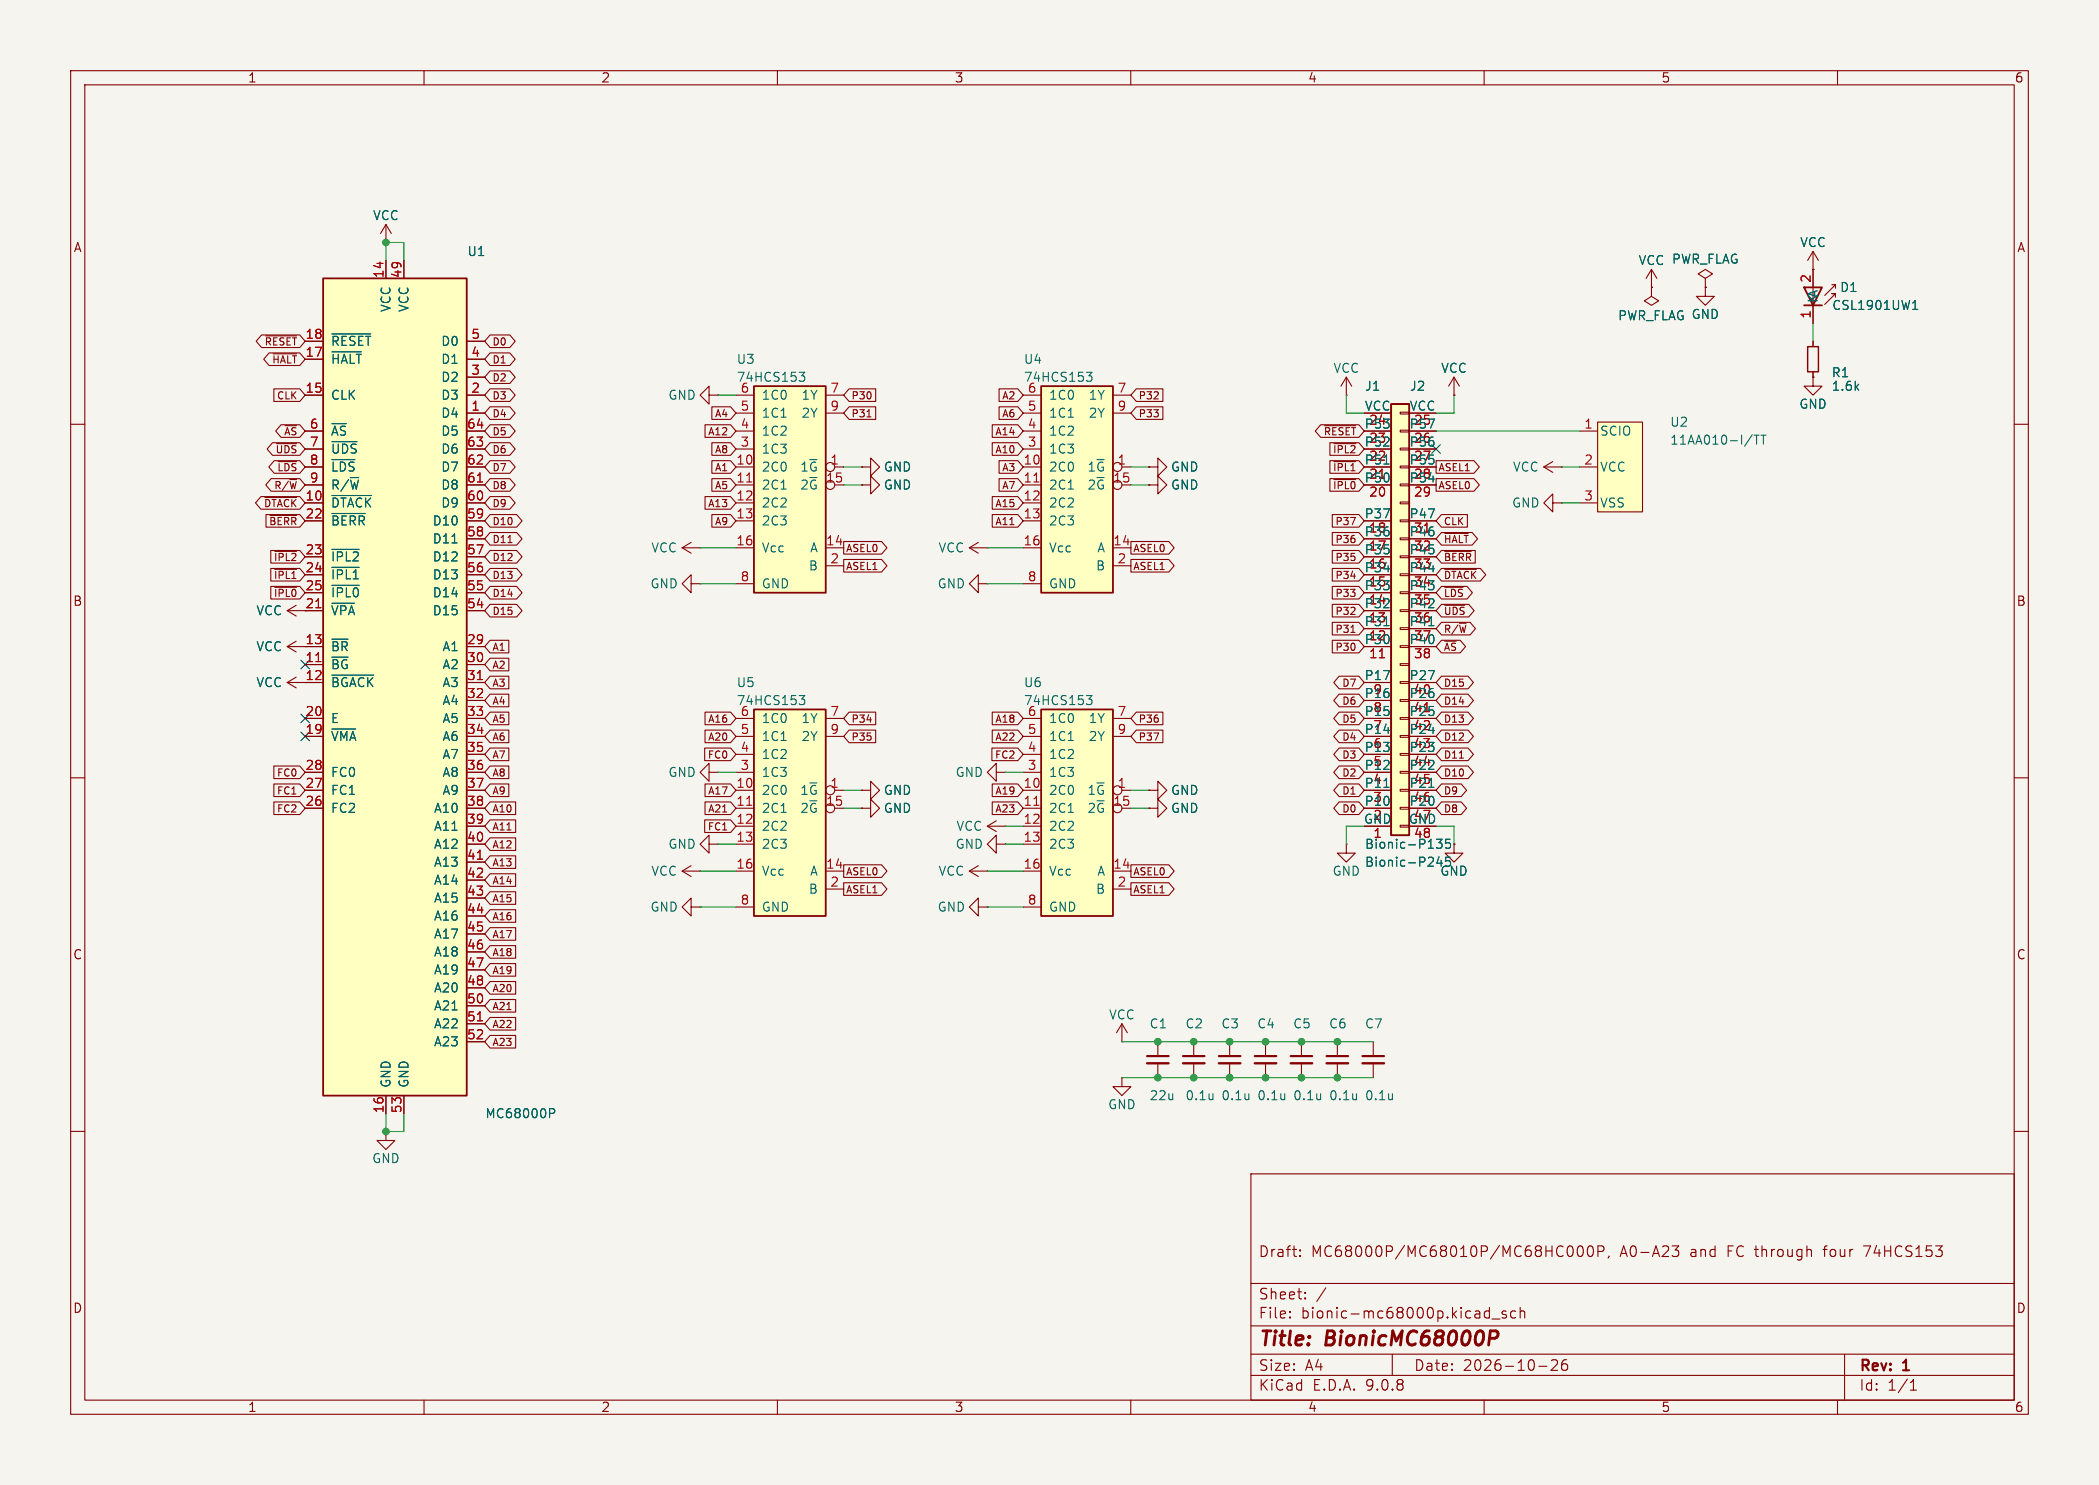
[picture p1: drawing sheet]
<svg xmlns="http://www.w3.org/2000/svg" width="297mm" height="210mm" viewBox="0 0 297 210" stroke-linecap="round" stroke-linejoin="round" font-family="sans-serif">
<defs><g id="words">
<g font-size="2.8" fill="#840000">
<text x="178" y="190.9">Title:</text>
<text x="187.7" y="190.9">BionicMC68000P</text>
</g>
<g font-size="2.1" fill="#840000">
<text x="178" y="178">Draft:</text>
<text x="185.5" y="178">MC68000P/MC68010P/MC68HC000P,</text>
<text x="229.3" y="178">A0-A23</text>
<text x="239.3" y="178">and</text>
<text x="244.7" y="178">FC through</text>
<text x="258.7" y="178">four</text>
<text x="264.5" y="178">74HCS153</text>
<text x="178" y="184">Sheet:</text>
<text x="178" y="186.7">File:</text>
<text x="184.1" y="186.7">bionic-mc68000p.kicad_sch</text>
<text x="178" y="196.9">KiCad</text>
<text x="178" y="194.1">Size:</text>
<text x="184.7" y="194.1">A4</text>
<text x="185.7" y="196.9">E.D.A.</text>
<text x="193.3" y="196.9">9.0.8</text>
<text x="200" y="194.1">Date:</text>
<text x="207" y="194.1">2026-10-26</text>
<text x="263" y="194.3">Rev:</text>
<text x="263" y="196.9">Id:</text>
<text x="267.1" y="196.9">1/1</text>
<text x="269.4" y="194.3">1</text>
</g>
<g font-size="1.8" fill="#840000">
<text x="35" y="11.9">1</text>
<text x="85" y="11.9">2</text>
<text x="135" y="11.9">3</text>
<text x="185" y="11.9">4</text>
<text x="235" y="11.9">5</text>
<text x="285" y="11.9">6</text>
<text x="10.3" y="35.9">A</text>
<text x="285.3" y="35.9">A</text>
<text x="10.3" y="85.9">B</text>
<text x="285.3" y="85.9">B</text>
<text x="10.3" y="135.9">C</text>
<text x="285.3" y="135.9">C</text>
<text x="10.3" y="185.9">D</text>
<text x="285.3" y="185.9">D</text>
<text x="35" y="199.9">1</text>
<text x="85" y="199.9">2</text>
<text x="135" y="199.9">3</text>
<text x="185" y="199.9">4</text>
<text x="235" y="199.9">5</text>
<text x="285" y="199.9">6</text>
</g>
<g font-size="1.8" fill="#006464">
<text x="52.7" y="31.3">VCC</text>
<text x="254.6" y="35.2">VCC</text>
<text x="66" y="36.4">U1</text>
<text x="231.8" y="37.7">VCC PWR_FLAG</text>
<text x="260.3" y="41.5">D1</text>
<text x="55.5" y="44.2" transform="rotate(-90 55.5 44.2)">VCC</text>
<text x="58" y="44.2" transform="rotate(-90 58 44.2)">VCC</text>
<text x="228.9" y="45.5">PWR_FLAG GND</text>
<text x="257.4" y="42.9" transform="rotate(-90 257.4 42.9)">KA</text>
<text x="259.2" y="44">CSL1901UW1</text>
<text x="46.7" y="49.1">~{RESET}</text>
<text x="46.7" y="51.7">~{HALT}</text>
<text x="62.3" y="49.1">D0</text>
<text x="62.3" y="51.7">D1</text>
<text x="104.1" y="51.7">U3</text>
<text x="144.8" y="51.7">U4</text>
<text x="188.6" y="52.9">VCC</text>
<text x="203.8" y="52.9">VCC</text>
<text x="259.1" y="53.6">R1</text>
<text x="46.7" y="56.7">CLK</text>
<text x="62.3" y="54.2">D2</text>
<text x="62.3" y="56.7">D3</text>
<text x="62.3" y="59.3">D4</text>
<text x="94.5" y="56.7">GND</text>
<text x="104.1" y="54.2">74HCS153</text>
<text x="107.7" y="56.7">1C0</text>
<text x="107.7" y="59.3">1C1</text>
<text x="113.3" y="56.7">1Y</text>
<text x="113.3" y="59.3">2Y</text>
<text x="144.8" y="54.2">74HCS153</text>
<text x="148.3" y="56.7">1C0</text>
<text x="148.3" y="59.3">1C1</text>
<text x="154" y="56.7">1Y</text>
<text x="154" y="59.3">2Y</text>
<text x="193" y="58.2">VCC</text>
<text x="193" y="55.5">J1</text>
<text x="199.4" y="58.2">VCC</text>
<text x="199.4" y="55.5">J2</text>
<text x="254.5" y="58">GND</text>
<text x="259.1" y="55.5">1.6k</text>
<text x="46.7" y="61.8">~{AS}</text>
<text x="46.7" y="64.4">~{UDS}</text>
<text x="62.3" y="61.8">D5</text>
<text x="62.3" y="64.4">D6</text>
<text x="107.7" y="61.8">1C2</text>
<text x="107.7" y="64.4">1C3</text>
<text x="148.3" y="61.8">1C2</text>
<text x="148.3" y="64.4">1C3</text>
<text x="193" y="60.7">P53</text>
<text x="193" y="63.2">P52</text>
<text x="193" y="65.8">P51</text>
<text x="193.6" y="60.4">24</text>
<text x="193.6" y="62.9">23</text>
<text x="193.6" y="65.5">22</text>
<text x="199.3" y="60.7">P57</text>
<text x="199.3" y="63.2">P56</text>
<text x="199.3" y="65.8">P55</text>
<text x="200" y="60.4">25</text>
<text x="200" y="62.9">26</text>
<text x="200" y="65.5">27</text>
<text x="226.3" y="61.8">SCIO</text>
<text x="236.2" y="60.6">U2</text>
<text x="236.2" y="63.1">11AA010-I/TT</text>
<text x="46.7" y="66.9">~{LDS}</text>
<text x="46.7" y="69.4">R/~{W}</text>
<text x="46.7" y="72">~{DTACK}</text>
<text x="62.3" y="66.9">D7</text>
<text x="62.3" y="69.4">D8</text>
<text x="62.3" y="72">D9</text>
<text x="107.7" y="66.9">2C0</text>
<text x="107.7" y="69.4">2C1</text>
<text x="107.7" y="72">2C2</text>
<text x="113.1" y="66.9">1~{G}</text>
<text x="113.1" y="69.4">2~{G}</text>
<text x="125" y="66.9">GND</text>
<text x="125" y="69.4">GND</text>
<text x="148.3" y="66.9">2C0</text>
<text x="148.3" y="69.4">2C1</text>
<text x="148.3" y="72">2C2</text>
<text x="153.8" y="66.9">1~{G}</text>
<text x="153.8" y="69.4">2~{G}</text>
<text x="165.6" y="66.9">GND</text>
<text x="165.6" y="69.4">GND</text>
<text x="193" y="68.3">P50</text>
<text x="193.6" y="68">21</text>
<text x="199.3" y="68.3">P54</text>
<text x="200" y="68">28</text>
<text x="213.9" y="72">GND</text>
<text x="214" y="66.9">VCC</text>
<text x="226.3" y="66.9">VCC</text>
<text x="226.3" y="72">VSS</text>
<text x="46.7" y="74.5">~{BERR}</text>
<text x="61.1" y="74.5">D10</text>
<text x="61.1" y="77.1">D11</text>
<text x="107.7" y="74.5">2C3</text>
<text x="148.3" y="74.5">2C3</text>
<text x="193" y="73.4">P37</text>
<text x="193" y="75.9">P36</text>
<text x="193.6" y="75.6">18</text>
<text x="199.3" y="73.4">P47</text>
<text x="199.3" y="75.9">P46</text>
<text x="200" y="75.6">31</text>
<text x="46.7" y="79.6">~{IPL2}</text>
<text x="46.7" y="82.1">~{IPL1}</text>
<text x="61.1" y="79.6">D12</text>
<text x="61.1" y="82.1">D13</text>
<text x="91.9" y="83.4">GND</text>
<text x="92.1" y="78.3">VCC</text>
<text x="107.7" y="78.3">Vcc</text>
<text x="107.7" y="83.4">GND</text>
<text x="114.4" y="80.9">B</text>
<text x="114.5" y="78.3">A</text>
<text x="132.6" y="83.4">GND</text>
<text x="132.7" y="78.3">VCC</text>
<text x="148.3" y="78.3">Vcc</text>
<text x="148.3" y="83.4">GND</text>
<text x="155" y="80.9">B</text>
<text x="155.2" y="78.3">A</text>
<text x="193" y="78.5">P35</text>
<text x="193" y="81">P34</text>
<text x="193" y="83.6">P33</text>
<text x="193.6" y="78.2">17</text>
<text x="193.6" y="80.7">16</text>
<text x="193.6" y="83.3">15</text>
<text x="199.3" y="78.5">P45</text>
<text x="199.3" y="81">P44</text>
<text x="199.3" y="83.6">P43</text>
<text x="200" y="78.2">32</text>
<text x="200" y="80.7">33</text>
<text x="200" y="83.3">34</text>
<text x="36.2" y="87.2">VCC</text>
<text x="46.7" y="84.7">~{IPL0}</text>
<text x="46.7" y="87.2">~{VPA}</text>
<text x="61.1" y="84.7">D14</text>
<text x="61.1" y="87.2">D15</text>
<text x="193" y="86.1">P32</text>
<text x="193" y="88.6">P31</text>
<text x="193.6" y="85.8">14</text>
<text x="193.6" y="88.3">13</text>
<text x="199.3" y="86.1">P42</text>
<text x="199.3" y="88.6">P41</text>
<text x="200" y="85.8">35</text>
<text x="200" y="88.3">36</text>
<text x="36.2" y="92.3">VCC</text>
<text x="46.7" y="92.3">~{BR}</text>
<text x="46.7" y="94.8">~{BG}</text>
<text x="62.5" y="92.3">A1</text>
<text x="62.5" y="94.8">A2</text>
<text x="193" y="91.2">P30</text>
<text x="193.6" y="90.9">12</text>
<text x="199.3" y="91.2">P40</text>
<text x="200" y="90.9">37</text>
<text x="36.2" y="97.4">VCC</text>
<text x="46.7" y="97.4">~{BGACK}</text>
<text x="62.5" y="97.4">A3</text>
<text x="62.5" y="99.9">A4</text>
<text x="104.1" y="99.9">74HCS153</text>
<text x="104.1" y="97.4">U5</text>
<text x="144.8" y="99.9">74HCS153</text>
<text x="144.8" y="97.4">U6</text>
<text x="193" y="96.3">P17</text>
<text x="193" y="98.8">P16</text>
<text x="193" y="101.3">P15</text>
<text x="194.2" y="98.5">9</text>
<text x="194.2" y="101">8</text>
<text x="199.3" y="96.3">P27</text>
<text x="199.3" y="98.8">P26</text>
<text x="199.3" y="101.3">P25</text>
<text x="200" y="98.5">40</text>
<text x="200" y="101">41</text>
<text x="46.7" y="102.5">E</text>
<text x="46.7" y="105">~{VMA}</text>
<text x="62.5" y="102.5">A5</text>
<text x="62.5" y="105">A6</text>
<text x="62.5" y="107.5">A7</text>
<text x="107.7" y="102.5">1C0</text>
<text x="107.7" y="105">1C1</text>
<text x="107.7" y="107.5">1C2</text>
<text x="113.3" y="102.5">1Y</text>
<text x="113.3" y="105">2Y</text>
<text x="148.3" y="102.5">1C0</text>
<text x="148.3" y="105">1C1</text>
<text x="148.3" y="107.5">1C2</text>
<text x="154" y="102.5">1Y</text>
<text x="154" y="105">2Y</text>
<text x="193" y="103.9">P14</text>
<text x="193" y="106.4">P13</text>
<text x="194.2" y="103.6">7</text>
<text x="194.2" y="106.1">6</text>
<text x="199.3" y="103.9">P24</text>
<text x="199.3" y="106.4">P23</text>
<text x="200" y="103.6">42</text>
<text x="200" y="106.1">43</text>
<text x="46.7" y="110.1">FC0</text>
<text x="46.7" y="112.6">FC1</text>
<text x="62.5" y="110.1">A8</text>
<text x="62.5" y="112.6">A9</text>
<text x="94.5" y="110.1">GND</text>
<text x="107.7" y="110.1">1C3</text>
<text x="107.7" y="112.6">2C0</text>
<text x="113.1" y="112.6">1~{G}</text>
<text x="125" y="112.6">GND</text>
<text x="135.1" y="110.1">GND</text>
<text x="148.3" y="110.1">1C3</text>
<text x="148.3" y="112.6">2C0</text>
<text x="153.8" y="112.6">1~{G}</text>
<text x="165.6" y="112.6">GND</text>
<text x="193" y="109">P12</text>
<text x="193" y="111.5">P11</text>
<text x="194.2" y="108.7">5</text>
<text x="194.2" y="111.2">4</text>
<text x="194.2" y="113.7">3</text>
<text x="199.3" y="109">P22</text>
<text x="199.3" y="111.5">P21</text>
<text x="200" y="108.7">44</text>
<text x="200" y="111.2">45</text>
<text x="200" y="113.7">46</text>
<text x="46.7" y="115.2">FC2</text>
<text x="61.3" y="115.2">A10</text>
<text x="61.3" y="117.7">A11</text>
<text x="107.7" y="115.2">2C1</text>
<text x="107.7" y="117.7">2C2</text>
<text x="113.1" y="115.2">2~{G}</text>
<text x="125" y="115.2">GND</text>
<text x="135.2" y="117.7">VCC</text>
<text x="148.3" y="115.2">2C1</text>
<text x="148.3" y="117.7">2C2</text>
<text x="153.8" y="115.2">2~{G}</text>
<text x="165.6" y="115.2">GND</text>
<text x="192.9" y="116.6">GND</text>
<text x="193" y="114">P10</text>
<text x="194.2" y="116.3">2</text>
<text x="199.3" y="116.6">GND</text>
<text x="199.3" y="114">P20</text>
<text x="200" y="116.3">47</text>
<text x="200" y="118.8">48</text>
<text x="61.3" y="120.2">A12</text>
<text x="61.3" y="122.8">A13</text>
<text x="61.3" y="125.3">A14</text>
<text x="92.1" y="124.1">VCC</text>
<text x="94.5" y="120.2">GND</text>
<text x="107.7" y="120.2">2C3</text>
<text x="107.7" y="124.1">Vcc</text>
<text x="114.5" y="124.1">A</text>
<text x="132.7" y="124.1">VCC</text>
<text x="135.1" y="120.2">GND</text>
<text x="148.3" y="120.2">2C3</text>
<text x="148.3" y="124.1">Vcc</text>
<text x="155.2" y="124.1">A</text>
<text x="188.5" y="124.1">GND</text>
<text x="193" y="120.2">Bionic-P135</text>
<text x="193" y="122.8">Bionic-P245</text>
<text x="203.7" y="124.1">GND</text>
<text x="61.3" y="127.9">A15</text>
<text x="61.3" y="130.4">A16</text>
<text x="91.9" y="129.1">GND</text>
<text x="107.7" y="129.1">GND</text>
<text x="114.4" y="126.6">B</text>
<text x="132.6" y="129.1">GND</text>
<text x="148.3" y="129.1">GND</text>
<text x="155" y="126.6">B</text>
<text x="61.3" y="132.9">A17</text>
<text x="61.3" y="135.5">A18</text>
<text x="61.3" y="138">A19</text>
<text x="61.3" y="140.6">A20</text>
<text x="61.3" y="143.1">A21</text>
<text x="61.3" y="145.6">A22</text>
<text x="61.3" y="148.2">A23</text>
<text x="156.8" y="144.4">VCC</text>
<text x="162.6" y="145.6">C1</text>
<text x="167.6" y="145.6">C2</text>
<text x="172.7" y="145.6">C3</text>
<text x="177.8" y="145.6">C4</text>
<text x="182.9" y="145.6">C5</text>
<text x="188" y="145.6">C6</text>
<text x="193" y="145.6">C7</text>
<text x="55.5" y="153.9" transform="rotate(-90 55.5 153.9)">GND</text>
<text x="58" y="153.9" transform="rotate(-90 58 153.9)">GND</text>
<text x="162.6" y="155.8">22u</text>
<text x="167.6" y="155.8">0.1u</text>
<text x="172.7" y="155.8">0.1u</text>
<text x="177.8" y="155.8">0.1u</text>
<text x="182.9" y="155.8">0.1u</text>
<text x="188" y="155.8">0.1u</text>
<text x="193" y="155.8">0.1u</text>
<text x="68.6" y="158.3">MC68000P</text>
<text x="156.7" y="157.1">GND</text>
<text x="52.6" y="164.7">GND</text>
</g>
<g font-size="1.8" fill="#a90000">
<text x="54.4" y="39.4" transform="rotate(-90 54.4 39.4)">14</text>
<text x="56.9" y="39.4" transform="rotate(-90 56.9 39.4)">49</text>
<text x="256.3" y="40.1" transform="rotate(-90 256.3 40.1)">2</text>
<text x="256.3" y="45.2" transform="rotate(-90 256.3 45.2)">1</text>
<text x="43.1" y="48">18</text>
<text x="43.1" y="50.5">17</text>
<text x="66.6" y="48">5</text>
<text x="66.6" y="50.5">4</text>
<text x="66.6" y="53.1">3</text>
<text x="43.1" y="55.6">15</text>
<text x="66.6" y="55.6">2</text>
<text x="66.6" y="58.2">1</text>
<text x="104.7" y="55.6">6</text>
<text x="104.7" y="58.2">5</text>
<text x="117.4" y="55.6">7</text>
<text x="117.4" y="58.2">9</text>
<text x="145.3" y="55.6">6</text>
<text x="145.3" y="58.2">5</text>
<text x="158" y="55.6">7</text>
<text x="158" y="58.2">9</text>
<text x="43.7" y="60.7">6</text>
<text x="43.7" y="63.2">7</text>
<text x="43.7" y="65.8">8</text>
<text x="66" y="60.7">64</text>
<text x="66" y="63.2">63</text>
<text x="66" y="65.8">62</text>
<text x="104.1" y="65.8">10</text>
<text x="104.7" y="60.7">4</text>
<text x="104.7" y="63.2">3</text>
<text x="117.4" y="65.8">1</text>
<text x="144.7" y="65.8">10</text>
<text x="145.3" y="60.7">4</text>
<text x="145.3" y="63.2">3</text>
<text x="158" y="65.8">1</text>
<text x="224.1" y="60.7">1</text>
<text x="224.1" y="65.8">2</text>
<text x="43.1" y="70.9">10</text>
<text x="43.7" y="68.3">9</text>
<text x="66" y="68.3">61</text>
<text x="66" y="70.9">60</text>
<text x="104.1" y="68.3">11</text>
<text x="104.1" y="70.9">12</text>
<text x="116.8" y="68.3">15</text>
<text x="144.7" y="68.3">11</text>
<text x="144.7" y="70.9">12</text>
<text x="157.4" y="68.3">15</text>
<text x="193.6" y="70.6">20</text>
<text x="200" y="70.6">29</text>
<text x="224.1" y="70.9">3</text>
<text x="43.1" y="73.4">22</text>
<text x="66" y="73.4">59</text>
<text x="66" y="75.9">58</text>
<text x="104.1" y="73.4">13</text>
<text x="104.1" y="77.2">16</text>
<text x="116.8" y="77.2">14</text>
<text x="144.7" y="73.4">13</text>
<text x="144.7" y="77.2">16</text>
<text x="157.4" y="77.2">14</text>
<text x="43.1" y="78.5">23</text>
<text x="43.1" y="81">24</text>
<text x="43.1" y="83.6">25</text>
<text x="66" y="78.5">57</text>
<text x="66" y="81">56</text>
<text x="66" y="83.6">55</text>
<text x="104.7" y="82.3">8</text>
<text x="117.4" y="79.8">2</text>
<text x="145.3" y="82.3">8</text>
<text x="158" y="79.8">2</text>
<text x="43.1" y="86.1">21</text>
<text x="66" y="86.1">54</text>
<text x="43.1" y="91.2">13</text>
<text x="43.1" y="93.7">11</text>
<text x="66" y="91.2">29</text>
<text x="66" y="93.7">30</text>
<text x="193.6" y="93.4">11</text>
<text x="200" y="93.4">38</text>
<text x="43.1" y="96.3">12</text>
<text x="43.1" y="101.3">20</text>
<text x="66" y="96.3">31</text>
<text x="66" y="98.8">32</text>
<text x="66" y="101.3">33</text>
<text x="104.7" y="101.3">6</text>
<text x="117.4" y="101.3">7</text>
<text x="145.3" y="101.3">6</text>
<text x="158" y="101.3">7</text>
<text x="43.1" y="103.9">19</text>
<text x="66" y="103.9">34</text>
<text x="66" y="106.4">35</text>
<text x="104.7" y="103.9">5</text>
<text x="104.7" y="106.4">4</text>
<text x="117.4" y="103.9">9</text>
<text x="145.3" y="103.9">5</text>
<text x="145.3" y="106.4">4</text>
<text x="158" y="103.9">9</text>
<text x="43.1" y="109">28</text>
<text x="43.1" y="111.5">27</text>
<text x="66" y="109">36</text>
<text x="66" y="111.5">37</text>
<text x="104.1" y="111.5">10</text>
<text x="104.7" y="109">3</text>
<text x="117.4" y="111.5">1</text>
<text x="144.7" y="111.5">10</text>
<text x="145.3" y="109">3</text>
<text x="158" y="111.5">1</text>
<text x="43.1" y="114">26</text>
<text x="66" y="114">38</text>
<text x="66" y="116.6">39</text>
<text x="66" y="119.1">40</text>
<text x="104.1" y="114">11</text>
<text x="104.1" y="116.6">12</text>
<text x="104.1" y="119.1">13</text>
<text x="116.8" y="114">15</text>
<text x="144.7" y="114">11</text>
<text x="144.7" y="116.6">12</text>
<text x="144.7" y="119.1">13</text>
<text x="157.4" y="114">15</text>
<text x="194.2" y="118.8">1</text>
<text x="66" y="121.7">41</text>
<text x="66" y="124.2">42</text>
<text x="104.1" y="122.9">16</text>
<text x="116.8" y="122.9">14</text>
<text x="117.4" y="125.5">2</text>
<text x="144.7" y="122.9">16</text>
<text x="157.4" y="122.9">14</text>
<text x="158" y="125.5">2</text>
<text x="66" y="126.7">43</text>
<text x="66" y="129.3">44</text>
<text x="66" y="131.8">45</text>
<text x="104.7" y="128">8</text>
<text x="145.3" y="128">8</text>
<text x="66" y="134.4">46</text>
<text x="66" y="136.9">47</text>
<text x="66" y="139.4">48</text>
<text x="66" y="142">50</text>
<text x="66" y="144.5">51</text>
<text x="66" y="147.1">52</text>
<text x="54.4" y="157.5" transform="rotate(-90 54.4 157.5)">16</text>
<text x="56.9" y="157.5" transform="rotate(-90 56.9 157.5)">53</text>
</g>
<g font-size="1.4" fill="#840000">
<text x="37.3" y="49.1">~{RESET}</text>
<text x="38.4" y="51.6">~{HALT}</text>
<text x="69.6" y="51.6">D1</text>
<text x="69.6" y="49.1">D0</text>
<text x="39.1" y="56.7">CLK</text>
<text x="69.6" y="59.2">D4</text>
<text x="69.6" y="56.7">D3</text>
<text x="69.6" y="54.1">D2</text>
<text x="101" y="59.2">A4</text>
<text x="120.4" y="59.2">P31</text>
<text x="120.4" y="56.7">P30</text>
<text x="141.7" y="56.7">A2</text>
<text x="141.7" y="59.2">A6</text>
<text x="161" y="59.2">P33</text>
<text x="161" y="56.7">P32</text>
<text x="38.9" y="64.3">~{UDS}</text>
<text x="40.1" y="61.8">~{AS}</text>
<text x="69.6" y="64.3">D6</text>
<text x="69.6" y="61.8">D5</text>
<text x="100.1" y="61.8">A12</text>
<text x="101" y="64.3">A8</text>
<text x="140.7" y="61.8">A14</text>
<text x="140.7" y="64.3">A10</text>
<text x="187.2" y="61.8">~{RESET}</text>
<text x="188.5" y="64.3">~{IPL2}</text>
<text x="37.2" y="71.9">~{DTACK}</text>
<text x="38.7" y="69.4">R/~{W}</text>
<text x="39.1" y="66.8">~{LDS}</text>
<text x="69.6" y="71.9">D9</text>
<text x="69.6" y="69.4">D8</text>
<text x="69.6" y="66.8">D7</text>
<text x="100.1" y="71.9">A13</text>
<text x="101" y="69.4">A5</text>
<text x="101" y="66.8">A1</text>
<text x="140.7" y="71.9">A15</text>
<text x="141.7" y="69.4">A7</text>
<text x="141.7" y="66.8">A3</text>
<text x="188.5" y="69.4">~{IPL0}</text>
<text x="188.5" y="66.8">~{IPL1}</text>
<text x="203.5" y="66.8">ASEL1</text>
<text x="203.5" y="69.4">ASEL0</text>
<text x="37.9" y="74.5">~{BERR}</text>
<text x="69.6" y="74.5">D10</text>
<text x="69.6" y="77">D11</text>
<text x="101" y="74.5">A9</text>
<text x="140.7" y="74.5">A11</text>
<text x="188.8" y="77">P36</text>
<text x="188.8" y="74.5">P37</text>
<text x="204.2" y="77">~{HALT}</text>
<text x="204.2" y="74.5">CLK</text>
<text x="38.6" y="82.1">~{IPL1}</text>
<text x="38.6" y="79.5">~{IPL2}</text>
<text x="69.6" y="82.1">D13</text>
<text x="69.6" y="79.5">D12</text>
<text x="119.6" y="78.3">ASEL0</text>
<text x="119.6" y="80.8">ASEL1</text>
<text x="160.3" y="80.8">ASEL1</text>
<text x="160.3" y="78.3">ASEL0</text>
<text x="188.8" y="79.5">P35</text>
<text x="188.8" y="82.1">P34</text>
<text x="204.2" y="79.5">~{BERR}</text>
<text x="204.2" y="82.1">~{DTACK}</text>
<text x="38.6" y="84.6">~{IPL0}</text>
<text x="69.6" y="87.2">D15</text>
<text x="69.6" y="84.6">D14</text>
<text x="188.8" y="89.7">P31</text>
<text x="188.8" y="84.6">P33</text>
<text x="188.8" y="87.2">P32</text>
<text x="204.2" y="87.2">~{UDS}</text>
<text x="204.2" y="84.6">~{LDS}</text>
<text x="204.2" y="89.7">R/~{W}</text>
<text x="69.6" y="92.2">A1</text>
<text x="69.6" y="94.8">A2</text>
<text x="188.8" y="92.2">P30</text>
<text x="204.2" y="92.2">~{AS}</text>
<text x="69.6" y="97.3">A3</text>
<text x="69.6" y="99.9">A4</text>
<text x="189.8" y="97.3">D7</text>
<text x="189.8" y="99.9">D6</text>
<text x="204.2" y="97.3">D15</text>
<text x="204.2" y="99.9">D14</text>
<text x="69.6" y="102.4">A5</text>
<text x="69.6" y="104.9">A6</text>
<text x="69.6" y="107.5">A7</text>
<text x="100" y="107.5">FC0</text>
<text x="100.1" y="102.4">A16</text>
<text x="100.1" y="104.9">A20</text>
<text x="120.4" y="102.4">P34</text>
<text x="120.4" y="104.9">P35</text>
<text x="140.7" y="107.5">FC2</text>
<text x="140.7" y="104.9">A22</text>
<text x="140.7" y="102.4">A18</text>
<text x="161" y="102.4">P36</text>
<text x="161" y="104.9">P37</text>
<text x="189.8" y="102.4">D5</text>
<text x="189.8" y="104.9">D4</text>
<text x="189.8" y="107.5">D3</text>
<text x="204.2" y="102.4">D13</text>
<text x="204.2" y="107.5">D11</text>
<text x="204.2" y="104.9">D12</text>
<text x="39.1" y="112.6">FC1</text>
<text x="39.1" y="110">FC0</text>
<text x="69.6" y="110">A8</text>
<text x="69.6" y="112.6">A9</text>
<text x="100.1" y="112.6">A17</text>
<text x="140.7" y="112.6">A19</text>
<text x="189.8" y="110">D2</text>
<text x="189.8" y="112.6">D1</text>
<text x="204.2" y="110">D10</text>
<text x="204.2" y="112.6">D9</text>
<text x="39.1" y="115.1">FC2</text>
<text x="69.6" y="115.1">A10</text>
<text x="69.6" y="117.6">A11</text>
<text x="100" y="117.6">FC1</text>
<text x="100.1" y="115.1">A21</text>
<text x="140.7" y="115.1">A23</text>
<text x="189.8" y="115.1">D0</text>
<text x="204.2" y="115.1">D8</text>
<text x="69.6" y="125.3">A14</text>
<text x="69.6" y="122.7">A13</text>
<text x="69.6" y="120.2">A12</text>
<text x="119.6" y="124">ASEL0</text>
<text x="160.3" y="124">ASEL0</text>
<text x="69.6" y="130.3">A16</text>
<text x="69.6" y="127.8">A15</text>
<text x="119.6" y="126.5">ASEL1</text>
<text x="160.3" y="126.5">ASEL1</text>
<text x="69.6" y="138">A19</text>
<text x="69.6" y="135.4">A18</text>
<text x="69.6" y="132.9">A17</text>
<text x="69.6" y="143">A21</text>
<text x="69.6" y="140.5">A20</text>
<text x="69.6" y="145.6">A22</text>
<text x="69.6" y="148.1">A23</text>
</g>
</g></defs>
<path d="M0 0h297v210h-297z" fill="#f5f4ef" stroke="#f5f4ef" stroke-width=".14"/>
<g fill="none" stroke="#840000" stroke-width=".15">
<path d="M10 10h277v190h-277zM12 12h273v186h-273zM60 10v2M110 10v2M160 10v2M210 10v2M260 10v2M241.3 39.4l1-.7-1-.6-1 .6 1 .7v1.2M190.5 55.9h.1M190.5 53.3l-.8 1.3M190.5 53.3l.8 1.3M190.5 53.3v2.6"/>
<path d="M241.3 40.6h.1M10 60h2M285 60h2M10 110h2M100.3 119.4v-1.3l-1.2 1.3 1.2 1.3v-1.3h1.3M100.3 109.2v-1.2l-1.2 1.2 1.2 1.3v-1.3h1.3M101.6 119.4h.1M101.6 109.2h.1M285 110h2M96.5 123.2h2.6M96.5 123.2l1.3 .8M97.8 128.3v-1.3l-1.3 1.3 1.3 1.2v-1.2h1.3"/>
<path d="M97.8 122.4l-1.3 .8M99.1 123.2h.1M99.1 128.3h.1M137.2 123.2l1.2 .8M137.2 123.2h2.5M138.4 122.4l-1.2 .8M139.7 123.2h.1M10 160h2M177 166h108v32h-108zM184 177.6v.1M184 177.6h-.1l.1 .1M184 176.8v.1"/>
<path d="M184 176.8h-.1l.1 .1M222.1 176.2h.1a.94 .94 0 0 1 0 1.5h-.1M223.3 176.3a.36 .36 0 0 1 .4-.1 .36 .36 0 0 1 .3 .3 .77 .77 0 0 1-.5 1.2 .91 .91 0 0 1-.2-1.4zM224.7 176.3a.36 .36 0 0 1 .4-.1 .36 .36 0 0 1 .3 .3 .77 .77 0 0 1-.4 1.2 .91 .91 0 0 1-.3-1.4zM226.1 177h.6a.41 .41 0 0 0 .3-.4 .41 .41 0 0 0-.3-.4h-.6v1.5M227.7 177.6l-.2 .3M236.6 176.2h.9l-.5 .6a.41 .41 0 0 1 .5 .3v.3l-.1 .2-.6 .1M263.7 176.2h1M285 160h2M60 198v2M110 198v2M160 198v2"/>
<path d="M177 194.5h108M177 191.5h108M177 187.5h108M177 181.5h108M182.5 186.3h.1l-.1 .1M182.5 186.3v.1M182.5 185.5v.1M182.5 185.5h.1l-.1 .1M184.7 183.6v.1M184.7 183.6h-.1l.1 .1M184.7 182.8v.1M184.7 182.8h-.1l.1 .1"/>
<path d="M187.6 182.1l-1.3 2M197 191.5v3M210 198v2M210.3 185.4l.4 .1M210.7 184.9v1.5M210.7 186.3l-.4 .1M211.1 186.5h1.1M213.1 185.5l-.4-.1-.2 .2 .1 .2 .5 .2 .1 .1-.1 .2-.1 .1-.5-.1M214.5 185.5l-.5-.1-.3 .3v.4l.2 .2 .1 .1 .5-.1M215.1 185.5a.37 .37 0 0 1 .6 .1v.8M215.1 184.9v1.5M217.7 193.2h1.2"/>
<path d="M219.5 192.4l.2-.1 .5 .1a.41 .41 0 0 1 .1 .5l-.8 .9h.9M221.7 192.3a.59 .59 0 0 0-.7 .6v.6l.1 .2 .4 .1 .2-.1 .1-.5-.1-.3h-.5l-.2 .3M260 198v2M261 191.5v6.5M270.3 196.6h.9M270.3 195.5l.4-.4v1.5"/>
</g>
<path d="M210.9 188.2h.7l.2 .1a.58 .58 0 0 1-.3 1h-.7" fill="none" stroke="#840000" stroke-width=".4"/>
<path d="M106.7 100.3h10.1v29.2h-10.1z" fill="#ffffc2"/>
<path d="M106.7 100.3h10.1v29.2h-10.1z" fill="none" stroke="#840000" stroke-width=".25"/>
<g fill="none" stroke="#840000" stroke-width=".15">
<path d="M233.7 38.1l-.8 1.3M233.7 38.1l.7 1.3M233.7 38.1v2.5M233.7 40.6h.1M96.5 77.5l1.3 .7M96.5 77.5h2.6M97.8 76.7l-1.3 .8M99.1 77.5h.1M137.2 77.5h2.5M137.2 77.5l1.2 .7M138.4 76.7l-1.2 .8M139.7 77.5h.1"/>
<path d="M97.8 82.6v-1.3l-1.3 1.3 1.3 1.2v-1.2h1.3M99.1 82.6h.1M138.4 82.6v-1.3l-1.2 1.3 1.2 1.2v-1.2h1.3M139.7 82.6h.1M104.1 101.6h2.6M104.1 104.1h2.6M104.1 106.7h2.6M104.1 109.2h2.6M104.1 111.8h2.6M104.1 114.3h2.6M104.1 116.8h2.6M104.1 119.4h2.6"/>
<path d="M116.8 101.6h2.6M116.8 104.1h2.6M118.1 111.8h1.3M118.1 114.3h1.3M121.9 111.8h1.3v-1.3l1.3 1.3-1.3 1.2v-1.2M121.9 111.8h.1M121.9 114.3h1.3v-1.3l1.3 1.3-1.3 1.3v-1.3M121.9 114.3h.1M139.7 116.8h2.5M139.7 116.8l1.3 .8M141 119.4v-1.3l-1.3 1.3 1.3 1.3v-1.3h1.2M141 109.2v-1.2l-1.3 1.2 1.3 1.3v-1.3h1.2"/>
<path d="M141 116.1l-1.3 .7M142.2 116.8h.1M142.2 119.4h.1M142.2 109.2h.1M190.5 119.4v1.3h1.3l-1.3 1.2-1.3-1.2h1.3M190.5 119.4h.1M104.1 123.2h2.6M104.1 128.3h2.6M116.8 123.2h2.6M116.8 125.7h2.6M138.4 128.3v-1.3l-1.2 1.3 1.2 1.2v-1.2h1.3M139.7 128.3h.1"/>
<path d="M168.9 147.3v2.1M168.9 150.4v2M184.1 147.3v2.1M184.1 150.4v2M189.2 147.3v2.1M189.2 150.4v2M194.3 147.3v2.1M194.3 150.4v2"/>
</g>
<path d="M113.1 98.4h.8l-.5 .5 .4 .1 .1 .4-.3 .2h-.3M110.5 104.7h.7M110.5 114.9h.7M171.6 154.7v.8M171.6 155.4v.1M186.9 154.7v.8M186.9 155.4l-.1 .1M191.9 154.7v.8M191.9 155.4v.1M197 154.7v.8M197 155.4v.1" fill="none" stroke="#006464" stroke-width=".15"/>
<path d="M105.7 113.9h.7" fill="none" stroke="#a90000" stroke-width=".15"/>
<path d="M167.4 149.4h3M182.6 149.4h3.1M187.7 149.4h3.1M192.8 149.4h3" fill="none" stroke="#840000" stroke-width=".3"/>
<path d="M167.4 150.4h3M182.6 150.4h3.1M187.7 150.4h3.1M192.8 150.4h3" fill="none" stroke="#840000" stroke-width=".33"/>
<path d="M106.7 54.6h10.1v29.2h-10.1z" fill="#ffffc2"/>
<path d="M106.7 54.6h10.1v29.2h-10.1z" fill="none" stroke="#840000" stroke-width=".25"/>
<g fill="none" stroke="#840000" stroke-width=".15">
<path d="M104.1 55.9h2.6M104.1 58.4h2.6M116.8 55.9h2.6M116.8 58.4h2.6M104.1 61h2.6M104.1 63.5h2.6M104.1 66h2.6M104.1 68.6h2.6M104.1 71.1h2.6M104.1 73.7h2.6M104.1 77.5h2.6M116.8 77.5h2.6"/>
<path d="M118.1 66h1.3M118.1 68.6h1.3M104.1 82.6h2.6M116.8 80h2.6M205.7 119.4v1.3h1.3l-1.3 1.2-1.2-1.2h1.2M205.7 119.4h.1M54.6 160v1.3h1.3l-1.3 1.3-1.3-1.3h1.3M54.6 160h.1"/>
</g>
<path d="M110.5 59h.7M113.1 52.6h.8l-.5 .5 .4 .2 .1 .4-.3 .2h-.3M110.5 69.2h.7" fill="none" stroke="#006464" stroke-width=".15"/>
<path d="M105.7 68.2h.7" fill="none" stroke="#a90000" stroke-width=".15"/>
<path d="M147.3 100.3h10.2v29.2h-10.2z" fill="#ffffc2"/>
<path d="M147.3 100.3h10.2v29.2h-10.2z" fill="none" stroke="#840000" stroke-width=".25"/>
<g fill="none" stroke="#840000" stroke-width=".15">
<path d="M162.6 66h1.2v-1.2l1.3 1.2-1.3 1.3v-1.3M162.6 66h.1M162.6 68.6h1.2v-1.3l1.3 1.3-1.3 1.3v-1.3M162.6 68.6h.1M144.8 101.6h2.5M144.8 104.1h2.5M144.8 106.7h2.5M144.8 109.2h2.5M144.8 111.8h2.5M144.8 114.3h2.5M144.8 116.8h2.5M144.8 119.4h2.5"/>
<path d="M157.5 101.6h2.5M157.5 104.1h2.5M158.7 111.8h1.3M158.7 114.3h1.3M162.6 111.8h1.2v-1.3l1.3 1.3-1.3 1.2v-1.2M162.6 111.8h.1M144.8 123.2h2.5M144.8 128.3h2.5M157.5 123.2h2.5M157.5 125.7h2.5"/>
</g>
<path d="M153.7 98.4h.8l-.4 .5 .3 .1 .1 .4-.2 .2h-.4M151.2 104.7h.7M151.2 114.9h.7" fill="none" stroke="#006464" stroke-width=".15"/>
<path d="M146.3 113.9h.7" fill="none" stroke="#a90000" stroke-width=".15"/>
<path d="M196.8 57.2h2.6v60.9h-2.6z" fill="#ffffc2"/>
<g fill="none" stroke="#840000" stroke-width=".15">
<path d="M193 58.4h3.8M196.8 58.3h1.3v.2h-1.3zM193 61h3.8M193 63.5h3.8M193 66h3.8M193 68.6h3.8M193 73.7h3.8M193 76.2h3.8M193 78.7h3.8M196.8 60.8h1.3v.3h-1.3zM196.8 63.4h1.3v.2h-1.3zM196.8 65.9h1.3v.3h-1.3z"/>
<path d="M196.8 68.5h1.3v.2h-1.3zM196.8 71h1.3v.2h-1.3zM196.8 73.5h1.3v.3h-1.3zM196.8 76.1h1.3v.2h-1.3zM196.8 78.6h1.3v.3h-1.3zM193 81.3h3.8M193 83.8h3.8M193 86.4h3.8M193 88.9h3.8M193 91.4h3.8M193 96.5h3.8M193 99.1h3.8"/>
<path d="M196.8 81.2h1.3v.2h-1.3zM196.8 83.7h1.3v.2h-1.3zM196.8 86.2h1.3v.3h-1.3zM196.8 88.8h1.3v.2h-1.3zM196.8 91.3h1.3v.3h-1.3zM196.8 93.9h1.3v.2h-1.3zM196.8 96.4h1.3v.2h-1.3zM196.8 98.9h1.3v.3h-1.3zM193 101.6h3.8M193 104.1h3.8M193 106.7h3.8M193 109.2h3.8"/>
<path d="M193 111.8h3.8M193 114.3h3.8M193 116.8h3.8M196.8 101.5h1.3v.2h-1.3zM196.8 104h1.3v.3h-1.3zM196.8 106.6h1.3v.2h-1.3zM196.8 109.1h1.3v.2h-1.3zM196.8 111.6h1.3v.3h-1.3zM196.8 114.2h1.3v.2h-1.3zM196.8 116.7h1.3v.3h-1.3z"/>
</g>
<path d="M196.8 57.2h2.6v60.9h-2.6z" fill="none" stroke="#840000" stroke-width=".25"/>
<path d="M195.8 65.6h.7M195.8 88.5h.7M195.8 111.3h.7M203.3 118.7h.7l-.4 .5 .4 .1v.5l-.2 .2h-.4l-.1-.2M205.2 118.7h-.6l-.1 .6 .2-.1h.4l.1 .2v.4l-.2 .2h-.3l-.2-.2" fill="none" stroke="#006464" stroke-width=".15"/>
<path d="M195.2 93h.7" fill="none" stroke="#a90000" stroke-width=".15"/>
<path d="M196.8 57.2h2.6v60.9h-2.6z" fill="#ffffc2"/>
<path d="M196.8 57.2h2.6v60.9h-2.6z" fill="none" stroke="#840000" stroke-width=".25"/>
<g fill="none" stroke="#840000" stroke-width=".15">
<path d="M198.1 58.3h1.3v.2h-1.3zM199.4 58.4h3.8M198.1 60.8h1.3v.3h-1.3zM198.1 63.4h1.3v.2h-1.3zM198.1 65.9h1.3v.3h-1.3zM198.1 68.5h1.3v.2h-1.3zM198.1 71h1.3v.2h-1.3zM198.1 73.5h1.3v.3h-1.3zM198.1 76.1h1.3v.2h-1.3zM198.1 78.6h1.3v.3h-1.3zM199.4 61h3.8M199.4 63.5h3.8"/>
<path d="M199.4 66h3.8M199.4 68.6h3.8M199.4 73.7h3.8M199.4 76.2h3.8M199.4 78.7h3.8M198.1 81.2h1.3v.2h-1.3zM198.1 83.7h1.3v.2h-1.3zM198.1 86.2h1.3v.3h-1.3zM198.1 88.8h1.3v.2h-1.3zM198.1 91.3h1.3v.3h-1.3zM198.1 93.9h1.3v.2h-1.3zM198.1 96.4h1.3v.2h-1.3z"/>
<path d="M198.1 98.9h1.3v.3h-1.3zM199.4 81.3h3.8M199.4 83.8h3.8M199.4 86.4h3.8M199.4 88.9h3.8M199.4 91.4h3.8M199.4 96.5h3.8M199.4 99.1h3.8M198.1 101.5h1.3v.2h-1.3zM198.1 104h1.3v.3h-1.3zM198.1 106.6h1.3v.2h-1.3zM198.1 109.1h1.3v.2h-1.3z"/>
<path d="M198.1 111.6h1.3v.3h-1.3zM198.1 114.2h1.3v.2h-1.3zM198.1 116.7h1.3v.3h-1.3zM199.4 101.6h3.8M199.4 104.1h3.8M199.4 106.7h3.8M199.4 109.2h3.8M199.4 111.8h3.8M199.4 114.3h3.8M199.4 116.8h3.8"/>
</g>
<path d="M202.2 88.5h.7M202.2 111.3h.7M203.6 121.2l-.3 .9h.8M203.9 121.7v.8M205.2 121.2h-.6l-.1 .6 .2-.1 .4 .1 .1 .2v.3" fill="none" stroke="#006464" stroke-width=".15"/>
<path d="M147.3 54.6h10.2v29.2h-10.2z" fill="#ffffc2"/>
<path d="M147.3 54.6h10.2v29.2h-10.2zM255.3 40.6h2.5l-1.3 2.6zM255.3 43.2h2.5" fill="none" stroke="#840000" stroke-width=".25"/>
<g fill="none" stroke="#840000" stroke-width=".15">
<path d="M256.5 38.1h.1M256.5 35.6v5M256.5 35.6l-.7 1.2M256.5 35.6l.8 1.2M100.3 55.9v-1.3l-1.2 1.3 1.2 1.3v-1.3h1.3M101.6 55.9h.1M144.8 55.9h2.5M144.8 58.4h2.5M157.5 55.9h2.5M157.5 58.4h2.5M205.7 55.9h.1M205.7 53.3l-.7 1.3"/>
<path d="M205.7 53.3l.8 1.3M205.7 53.3v2.6M233.7 40.6v1.3l1 .6-1 .7-1-.7 1-.6M233.7 40.6h.1M241.3 40.6v1.3h1.3l-1.3 1.3-1.3-1.3h1.3M241.3 40.6h.1M256.5 53.3v1.3h1.3l-1.3 1.3-1.2-1.3h1.2M256.5 53.3h.1M256.5 43.2v2.5M256.5 48.3v.7M256.5 52.6v.7M259.2 40.3h.5l-1.5 1.5"/>
<path d="M259.7 42v-.5h-.5h.5l-1.5 1.6M259.7 40.3v.5M121.9 66h1.3v-1.2l1.3 1.2-1.3 1.3v-1.3M121.9 66h.1M121.9 68.6h1.3v-1.3l1.3 1.3-1.3 1.3v-1.3M121.9 68.6h.1M144.8 61h2.5M144.8 63.5h2.5M144.8 66h2.5M144.8 68.6h2.5M144.8 71.1h2.5M144.8 73.7h2.5"/>
<path d="M144.8 77.5h2.5M157.5 77.5h2.5M158.7 66h1.3M158.7 68.6h1.3M218.4 66h2.6M218.4 66l1.3 .8M219.7 71.1v-1.2l-1.3 1.2 1.3 1.3v-1.3h1.3M219.7 65.3l-1.3 .7M221 66h.1M221 71.1h.1M144.8 82.6h2.5M157.5 80h2.5"/>
</g>
<path d="M151.2 59h.7M153.7 52.6h.8l-.4 .5 .3 .2 .1 .4-.2 .2h-.4M270.6 43.8h.8M270.6 42.9l.4-.4v1.3M151.2 69.2h.7" fill="none" stroke="#006464" stroke-width=".15"/>
<path d="M146.3 68.2h.7" fill="none" stroke="#a90000" stroke-width=".15"/>
<path d="M255.8 49h1.5v3.6h-1.5z" fill="none" stroke="#840000" stroke-width=".2"/>
<path d="M226.1 59.7h6.3v12.7h-6.3z" fill="#ffffc2"/>
<g fill="none" stroke="#840000" stroke-width=".15">
<path d="M54.6 34.3h.1M54.6 31.8l-.8 1.2M54.6 31.8l.8 1.2M54.6 31.8v2.5M226.1 59.7h6.3v12.7h-6.3zM223.5 61h2.6M223.5 66h2.6M223.5 71.1h2.6M40.6 86.4l1.3 .7M40.6 86.4h2.6M40.6 91.4l1.3 .8M40.6 91.4h2.6"/>
<path d="M40.6 96.5l1.3 .8M40.6 96.5h2.6M41.9 85.6l-1.3 .8M41.9 90.7l-1.3 .7M41.9 95.8l-1.3 .7M158.7 147.3h.1M158.7 152.4v1.3h1.3l-1.3 1.2-1.2-1.2h1.2M158.7 152.4h.1M158.7 144.8l-.7 1.3M158.7 144.8l.8 1.3M158.7 144.8v2.5M163.8 147.3v2.1"/>
<path d="M163.8 150.4v2"/>
</g>
<path d="M247.9 61.5l-1 1.6M248.2 61.5h.7M248.5 61.5v1.3M249.2 61.5h.7M249.5 61.5v1.3" fill="none" stroke="#006464" stroke-width=".15"/>
<path d="M162.3 149.4h3.1" fill="none" stroke="#840000" stroke-width=".3"/>
<path d="M162.3 150.4h3.1" fill="none" stroke="#840000" stroke-width=".33"/>
<path d="M45.7 39.4h20.3v115.5h-20.3z" fill="#ffffc2"/>
<path d="M45.7 39.4h20.3v115.5h-20.3z" fill="none" stroke="#840000" stroke-width=".25"/>
<g fill="none" stroke="#840000" stroke-width=".15">
<path d="M54.6 34.3h.1M54.6 36.8v2.6M57.1 36.8v2.6M256.5 38.1h.1M256.5 38.1v2.5M37 47.4h5.4l.8 .9-.8 .8h-5.4l-.8-.8zM37.6 47.5h4.4M38.1 49.9h4.3l.8 .9-.8 .9h-4.3l-.8-.9zM38.6 50h3.4M38.8 55h3.6l.8 .9-.8 .9h-3.6zM43.2 48.3h2.5M43.2 50.8h2.5"/>
<path d="M43.2 55.9h2.5M66 48.3h2.6M66 50.8h2.6M66 55.9h2.6M66 53.3h2.6M66 58.4h2.6M69.3 49.9h2.8l.8 .9-.8 .9h-2.8l-.7-.9zM69.3 57.5h2.8l.8 .9-.8 .9h-2.8l-.7-.9zM69.3 47.4h2.8l.8 .9-.8 .8h-2.8l-.7-.8zM69.3 55h2.8l.8 .9-.8 .9h-2.8l-.7-.9zM69.3 52.5h2.8l.8 .8-.8 .9h-2.8l-.7-.9zM100.7 57.5h2.7l.7 .9-.7 .9h-2.7z"/>
<path d="M120.1 57.5h3.8v1.8h-3.8l-.7-.9zM120.1 55h3.8v1.8h-3.8l-.7-.9zM122.7 59h.6M141.4 55h2.6l.8 .9-.8 .9h-2.6zM141.4 57.5h2.6l.8 .9-.8 .9h-2.6zM160.8 57.5h3.7v1.8h-3.7l-.8-.9zM160.8 55h3.7v1.8h-3.7l-.8-.9zM193 58.4h3.8M199.4 58.4h3.8M205.7 55.9h.1M233.7 40.6h.1M241.3 40.6h.1"/>
<path d="M256.5 53.3h.1M256.5 43.2v2.5M256.5 48.3v.7M256.5 52.6v.7M36.9 70.2h5.5l.8 .9-.8 .9h-5.5l-.8-.9zM37.5 70.4h4.5M37.6 72.8h4.8l.8 .9-.8 .8h-4.8zM38.2 72.9h3.8M38.3 77.9h4.1l.8 .8-.8 .9h-4.1zM38.4 67.7h4l.8 .9-.8 .9h-4l-.8-.9zM38.6 62.6h3.8l.8 .9-.8 .9h-3.8l-.8-.9zM38.8 65.2h3.6l.8 .8-.8 .9h-3.6l-.8-.9z"/>
<path d="M38.9 78h3.1M39.1 62.7h2.9M39.4 65.3h2.6M39.8 60.1h2.6l.8 .9-.8 .8h-2.6l-.8-.8zM40.3 60.2h1.7M41 67.8h1M43.2 61h2.5M43.2 63.5h2.5M43.2 66h2.5M43.2 68.6h2.5M43.2 71.1h2.5M43.2 73.7h2.5"/>
<path d="M43.2 78.7h2.5M66 61h2.6M66 63.5h2.6M66 66h2.6M66 68.6h2.6M66 71.1h2.6M66 73.7h2.6M66 78.7h2.6M66 76.2h2.6M69.3 70.2h2.8l.8 .9-.8 .9h-2.8l-.7-.9zM69.3 67.7h2.8l.8 .9-.8 .9h-2.8l-.7-.9zM69.3 72.8h3.8l.8 .9-.8 .8h-3.8l-.7-.8z"/>
<path d="M69.3 65.2h2.8l.8 .8-.8 .9h-2.8l-.7-.9zM69.3 62.6h2.8l.8 .9-.8 .9h-2.8l-.7-.9zM69.3 60.1h2.8l.8 .9-.8 .8h-2.8l-.7-.8zM69.3 75.3h3.8l.8 .9-.8 .9h-3.8l-.7-.9zM69.3 77.9h3.8l.8 .8-.8 .9h-3.8l-.7-.9zM71.9 76.7h.6M99.8 60.1h3.6l.7 .9-.7 .8h-3.6zM99.8 70.2h3.6l.7 .9-.7 .9h-3.6zM100.7 67.7h2.7l.7 .9-.7 .9h-2.7zM100.7 65.2h2.7l.7 .8-.7 .9h-2.7zM100.7 72.8h2.7l.7 .9-.7 .8h-2.7zM100.7 62.6h2.7l.7 .9-.7 .9h-2.7z"/>
<path d="M119.4 76.6h5.3l.8 .9-.8 .9h-5.3zM119.4 79.1h5.3l.8 .9-.8 .9h-5.3zM121.9 68.6h.1M121.9 66h.1M140.4 60.1h3.6l.8 .9-.8 .8h-3.6zM140.4 62.6h3.6l.8 .9-.8 .9h-3.6zM140.4 72.8h3.6l.8 .9-.8 .8h-3.6zM140.4 70.2h3.6l.8 .9-.8 .9h-3.6zM141.4 67.7h2.6l.8 .9-.8 .9h-2.6zM141.4 65.2h2.6l.8 .8-.8 .9h-2.6zM142.9 74.2h.6M160 79.1h5.4l.7 .9-.7 .9h-5.4z"/>
<path d="M160 76.6h5.4l.7 .9-.7 .9h-5.4zM162.6 68.6h.1M162.6 66h.1M186.9 60.1h5.4l.7 .9-.7 .8h-5.4l-.8-.8zM187.4 60.2h4.4M188.2 67.7h4.1l.7 .9-.7 .9h-4.1zM188.2 65.2h4.1l.7 .8-.7 .9h-4.1zM188.2 62.6h4.1l.7 .9-.7 .9h-4.1zM188.5 77.9h3.8l.7 .8-.7 .9h-3.8zM188.5 75.3h3.8l.7 .9-.7 .9h-3.8zM188.5 72.8h3.8l.7 .9-.7 .8h-3.8zM188.7 67.8h3.1"/>
<path d="M188.7 65.3h3.1M188.7 62.7h3.1M193 61h3.8M193 63.5h3.8M193 66h3.8M193 68.6h3.8M193 73.7h3.8M193 78.7h3.8M193 76.2h3.8M199.4 61h3.8M199.4 63.5h3.8M199.4 66h3.8"/>
<path d="M199.4 68.6h3.8M199.4 73.7h3.8M199.4 78.7h3.8M199.4 76.2h3.8M203.2 65.2h5.4l.7 .8-.7 .9h-5.4zM203.2 67.7h5.4l.7 .9-.7 .9h-5.4zM204 77.9h4.7v1.7h-4.7l-.8-.9zM204 75.3h4.3l.8 .9-.8 .9h-4.3l-.8-.9zM204 72.8h3.6v1.7h-3.6l-.8-.8zM204.4 78h3.8M204.4 75.4h3.3M38.3 80.4h4.1l.8 .9-.8 .9h-4.1z"/>
<path d="M38.3 82.9h4.1l.8 .9-.8 .9h-4.1zM38.9 80.5h3.1M38.9 83.1h3.1M43.2 81.3h2.5M43.2 83.8h2.5M43.2 86.4h2.5M43.2 91.4h2.5M43.2 94h2.5M43.2 96.5h2.5M66 81.3h2.6M66 83.8h2.6M66 86.4h2.6"/>
<path d="M66 91.4h2.6M66 94h2.6M66 96.5h2.6M66 99.1h2.6M69.3 80.4h3.8l.8 .9-.8 .9h-3.8l-.7-.9zM69.3 95.6h2.7v1.8h-2.7l-.7-.9zM69.3 90.6h2.7v1.7h-2.7l-.7-.9zM69.3 85.5h3.8l.8 .9-.8 .8h-3.8l-.7-.8zM69.3 82.9h3.8l.8 .9-.8 .9h-3.8l-.7-.9zM69.3 93.1h2.7v1.8h-2.7l-.7-.9zM69.3 98.2h2.7v1.7h-2.7l-.7-.8zM188.5 88h3.8l.7 .9-.7 .9h-3.8z"/>
<path d="M188.5 82.9h3.8l.7 .9-.7 .9h-3.8zM188.5 90.6h3.8l.7 .8-.7 .9h-3.8zM188.5 80.4h3.8l.7 .9-.7 .9h-3.8zM188.5 85.5h3.8l.7 .9-.7 .8h-3.8zM189.5 95.6h2.8l.7 .9-.7 .9h-2.8l-.8-.9zM189.5 98.2h2.8l.7 .9-.7 .8h-2.8l-.8-.8zM191.1 89.4h.6M193 81.3h3.8M193 83.8h3.8M193 86.4h3.8M193 91.4h3.8M193 96.5h3.8"/>
<path d="M193 99.1h3.8M193 88.9h3.8M199.4 81.3h3.8M199.4 83.8h3.8M199.4 86.4h3.8M199.4 91.4h3.8M199.4 96.5h3.8M199.4 99.1h3.8M199.4 88.9h3.8M204 95.6h3.7l.8 .9-.8 .9h-3.7l-.8-.9zM204 98.2h3.7l.8 .9-.8 .8h-3.7l-.8-.8zM204 80.4h5.5l.7 .9-.7 .9h-5.5l-.8-.9z"/>
<path d="M204 85.5h3.8l.8 .9-.8 .8h-3.8l-.8-.8zM204 90.6h2.6l.8 .8-.8 .9h-2.6l-.8-.9zM204 82.9h3.6l.7 .9-.7 .9h-3.6l-.8-.9zM204 88h4l.8 .9-.8 .9h-4l-.8-.9zM204.4 80.5h4.5M204.4 85.6h2.9M204.4 90.7h1.7M204.4 83.1h2.6M206.5 88.1h1M38.8 110.9h3.6l.8 .9-.8 .8h-3.6zM38.8 108.3h3.6l.8 .9-.8 .9h-3.6zM38.8 113.4h3.6l.8 .9-.8 .9h-3.6z"/>
<path d="M43.2 101.6h2.5M43.2 104.1h2.5M43.2 109.2h2.5M43.2 111.8h2.5M43.2 114.3h2.5M66 101.6h2.6M66 104.1h2.6M66 109.2h2.6M66 111.8h2.6M66 114.3h2.6M66 106.7h2.6M66 116.8h2.6"/>
<path d="M66 119.4h2.6M69.3 100.7h2.7v1.8h-2.7l-.7-.9zM69.3 103.3h2.7v1.7h-2.7l-.7-.9zM69.3 105.8h2.7v1.8h-2.7l-.7-.9zM69.3 113.4h3.7v1.8h-3.7l-.7-.9zM69.3 118.5h3.7v1.8h-3.7l-.7-.9zM69.3 108.3h2.7v1.8h-2.7l-.7-.9zM69.3 116h3.7v1.7h-3.7l-.7-.9zM69.3 110.9h2.7v1.7h-2.7l-.7-.8zM99.7 105.8h3.7l.7 .9-.7 .9h-3.7zM99.7 116h3.7l.7 .8-.7 .9h-3.7zM99.8 100.7h3.6l.7 .9-.7 .9h-3.6z"/>
<path d="M99.8 113.4h3.6l.7 .9-.7 .9h-3.6zM99.8 110.9h3.6l.7 .9-.7 .8h-3.6zM99.8 103.3h3.6l.7 .8-.7 .9h-3.6zM102.2 114.8h.6M120.1 100.7h3.8v1.8h-3.8l-.7-.9zM120.1 103.3h3.8v1.7h-3.8l-.7-.9zM121.9 114.3h.1M121.9 111.8h.1M140.4 105.8h3.6l.8 .9-.8 .9h-3.6zM140.4 113.4h3.6l.8 .9-.8 .9h-3.6zM140.4 103.3h3.6l.8 .8-.8 .9h-3.6zM140.4 100.7h3.6l.8 .9-.8 .9h-3.6z"/>
<path d="M140.4 110.9h3.6l.8 .9-.8 .8h-3.6zM160.8 100.7h3.7v1.8h-3.7l-.8-.9zM160.8 103.3h3.7v1.7h-3.7l-.8-.9zM162.6 114.3h1.2v-1.3l1.3 1.3-1.3 1.3v-1.3M162.6 114.3h.1M162.6 111.8h.1M189.5 100.7h2.8l.7 .9-.7 .9h-2.8l-.8-.9zM189.5 108.3h2.8l.7 .9-.7 .9h-2.8l-.8-.9zM189.5 110.9h2.8l.7 .9-.7 .8h-2.8l-.8-.8zM189.5 103.3h2.8l.7 .8-.7 .9h-2.8l-.8-.9zM189.5 113.4h2.8l.7 .9-.7 .9h-2.8l-.8-.9zM189.5 105.8h2.8l.7 .9-.7 .9h-2.8l-.8-.9z"/>
<path d="M193 101.6h3.8M193 104.1h3.8M193 109.2h3.8M193 111.8h3.8M193 114.3h3.8M193 106.7h3.8M193 116.8h3.8M199.4 101.6h3.8M199.4 104.1h3.8M199.4 109.2h3.8M199.4 111.8h3.8M199.4 114.3h3.8"/>
<path d="M199.4 106.7h3.8M199.4 116.8h3.8M204 100.7h3.7l.8 .9-.8 .9h-3.7l-.8-.9zM204 105.8h3.7l.8 .9-.8 .9h-3.7l-.8-.9zM204 103.3h3.7l.8 .8-.8 .9h-3.7l-.8-.9zM204 108.3h3.7l.8 .9-.8 .9h-3.7l-.8-.9zM204 113.4h2.8l.7 .9-.7 .9h-2.8l-.8-.9zM204 110.9h2.8l.7 .9-.7 .8h-2.8l-.8-.8zM205.7 119.4h.1M206.5 107.2h.6M66 121.9h2.6M66 124.5h2.6"/>
<path d="M66 127h2.6M66 129.5h2.6M66 132.1h2.6M66 134.6h2.6M66 137.2h2.6M66 139.7h2.6M69.3 138.8h3.7v1.8h-3.7l-.7-.9zM69.3 136.3h3.7v1.7h-3.7l-.7-.8zM69.3 128.7h3.7v1.7h-3.7l-.7-.9zM69.3 133.7h3.7v1.8h-3.7l-.7-.9zM69.3 123.6h3.7v1.7h-3.7l-.7-.8zM69.3 126.1h3.7v1.8h-3.7l-.7-.9z"/>
<path d="M69.3 121h3.7v1.8h-3.7l-.7-.9zM69.3 131.2h3.7v1.8h-3.7l-.7-.9zM119.4 122.3h5.3l.8 .9-.8 .9h-5.3zM119.4 124.8h5.3l.8 .9-.8 .9h-5.3zM160 122.3h5.4l.7 .9-.7 .9h-5.4zM160 124.8h5.4l.7 .9-.7 .9h-5.4zM54.6 154.9v2.6M57.1 154.9v2.6M66 142.2h2.6M66 144.8h2.6M66 147.3h2.6M69.3 143.9h3.7v1.8h-3.7l-.7-.9z"/>
<path d="M69.3 141.4h3.7v1.7h-3.7l-.7-.9zM69.3 146.4h3.7v1.8h-3.7l-.7-.9zM174 147.3v2.1M174 150.4v2M179.1 147.3v2.1M179.1 150.4v2"/>
</g>
<g fill="none" stroke="#006464" stroke-width=".15">
<path d="M47 47.2h5.5M47 49.8h4.1M270.6 43.8h.8M270.6 42.9l.4-.4v1.3M47 62.5h3.5M47 65h3.2M47 70.1h5.6M47 72.6h4.7M47 77.7h3.8M64 76.8h.7M195.8 65.6h.7M47 80.2h3.8"/>
<path d="M47 82.8h3.8M47 85.3h3.2M47 90.4h2.2M47 95.5h5.9M195.8 88.5h.7M202.2 88.5h.7M47 103.1h3.3M195.8 111.3h.7M202.2 111.3h.7M203.3 118.7h.7l-.4 .5 .4 .1v.5l-.2 .2h-.4l-.1-.2M205.2 118.7h-.6l-.1 .6 .2-.1h.4l.1 .2v.4l-.2 .2h-.3l-.2-.2M203.6 121.2l-.3 .9h.8"/>
<path d="M203.9 121.7v.8M205.2 121.2h-.6l-.1 .6 .2-.1 .4 .1 .1 .2v.3M77.8 156.8h.4l.3 .2-.1 .4-.6 .1M176.7 154.7v.8M176.7 155.4l-.1 .1M181.8 154.7v.8M181.8 155.4l-.1 .1"/>
</g>
<path d="M67.6 68.2h.7M44.7 85.9h.7M44.7 93.6h.7M67.6 96.1h.7M195.2 93h.7M67.6 121.5h.7M67.6 144.4h.7" fill="none" stroke="#a90000" stroke-width=".15"/>
<path d="M172.5 149.4h3M177.5 149.4h3.1" fill="none" stroke="#840000" stroke-width=".3"/>
<path d="M172.5 150.4h3M177.5 150.4h3.1" fill="none" stroke="#840000" stroke-width=".33"/>
<g fill="none" stroke="#009600" stroke-width=".15">
<path d="M54.6 36.8v-2.5h2.5v2.5M101.6 55.9h2.5M190.5 55.9v2.5h2.5M205.7 55.9v2.5h-2.5M256.5 45.7v2.6M99.1 77.5h5M119.4 68.6h2.5M119.4 66h2.5M139.7 77.5h5.1M160 68.6h2.6M160 66h2.6M203.2 61h20.3"/>
<path d="M221 66h2.5M221 71.1h2.5M99.1 82.6h5M139.7 82.6h5.1M101.6 119.4h2.5M101.6 109.2h2.5M119.4 114.3h2.5M119.4 111.8h2.5M142.2 119.4h2.6M142.2 116.8h2.6M142.2 109.2h2.6M160 114.3h2.6"/>
<path d="M160 111.8h2.6M193 116.8h-2.5v2.6M203.2 116.8h2.5v2.6M99.1 128.3h5M99.1 123.2h5M139.7 128.3h5.1M139.7 123.2h5.1M54.6 157.5v2.5h2.5v-2.5M158.7 152.4h35.6M158.7 147.3h35.6"/>
</g>
<path d="M202.6 62.9l1.2 1.2M203.8 62.9l-1.2 1.2M42.6 93.4l1.2 1.2M43.8 93.4l-1.2 1.2M42.6 103.5l1.2 1.2M42.6 101l1.2 1.2M43.8 103.5l-1.2 1.2M43.8 101l-1.2 1.2" fill="none" stroke="#000084" stroke-width=".15"/>
<g fill="#009600" stroke="#009600" stroke-width=".15">
<circle cx="54.6" cy="34.3" r=".46"/>
<circle cx="168.9" cy="152.4" r=".46"/>
<circle cx="163.8" cy="152.4" r=".46"/>
<circle cx="179.1" cy="147.3" r=".46"/>
<circle cx="184.1" cy="152.4" r=".46"/>
<circle cx="179.1" cy="152.4" r=".46"/>
<circle cx="163.8" cy="147.3" r=".46"/>
<circle cx="168.9" cy="147.3" r=".46"/>
<circle cx="174" cy="147.3" r=".46"/>
<circle cx="174" cy="152.4" r=".46"/>
<circle cx="189.2" cy="152.4" r=".46"/>
<circle cx="184.1" cy="147.3" r=".46"/>
<circle cx="189.2" cy="147.3" r=".46"/>
<circle cx="54.6" cy="160" r=".46"/>
</g>
<use href="#words"/>
</svg>
